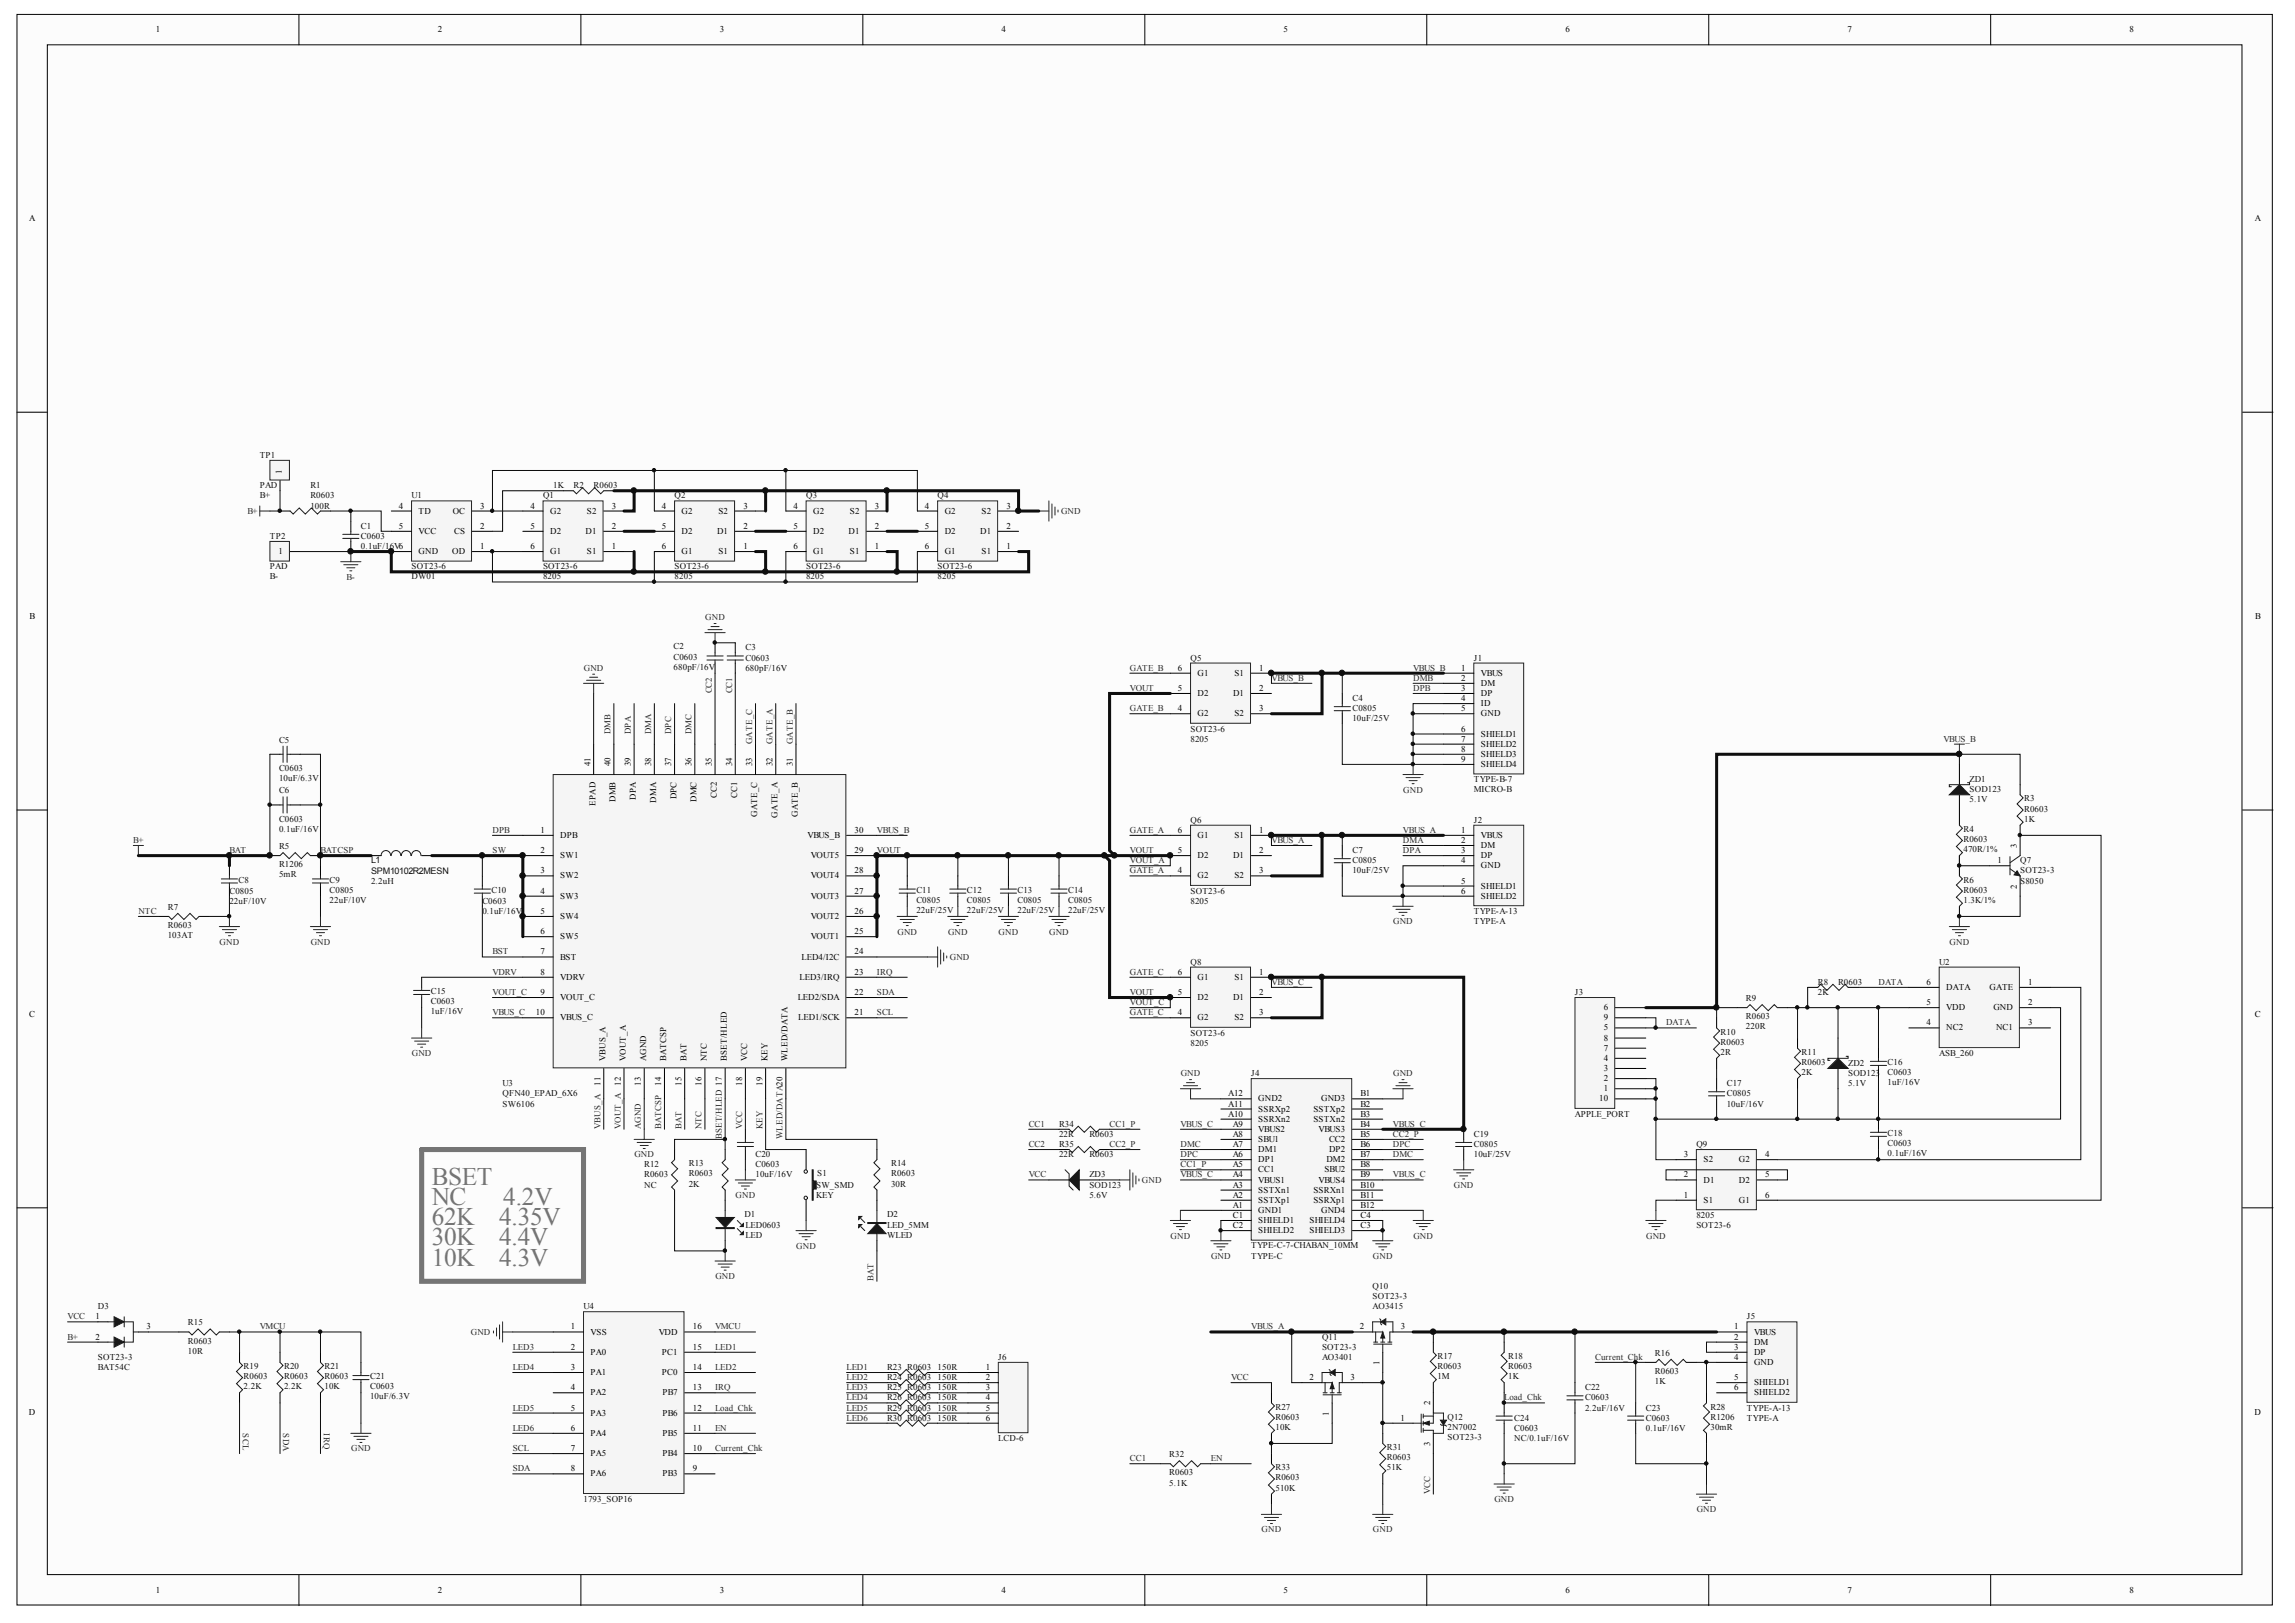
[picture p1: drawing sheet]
<svg xmlns="http://www.w3.org/2000/svg" width="296mm" height="209mm" viewBox="0 0 296 209" stroke-linecap="round" stroke-linejoin="round" font-family="sans-serif">
<defs><g id="words">
<g font-size="3.3" fill="#747474">
<text x="55.7" y="152.7">BSET</text>
<text x="55.7" y="155.3">NC</text>
<text x="64.9" y="155.3">4.2V</text>
<text x="55.7" y="157.9">62K</text>
<text x="55.7" y="160.5">30K</text>
<text x="64.4" y="157.9">4.35V</text>
<text x="64.4" y="160.5">4.4V</text>
<text x="55.7" y="163.1">10K</text>
<text x="64.4" y="163.1">4.3V</text>
</g>
<g font-size="1.2" fill="#0e0e0e">
<text x="47.9" y="111.3">L1</text>
<text x="47.9" y="112.6">SPM10102R2MESN</text>
</g>
<g font-size="1.1">
<text x="20.1" y="4.2">1</text>
<text x="56.5" y="4.2">2</text>
<text x="92.8" y="4.2">3</text>
<text x="129.2" y="4.2">4</text>
<text x="165.5" y="4.2">5</text>
<text x="201.9" y="4.2">6</text>
<text x="238.3" y="4.2">7</text>
<text x="274.6" y="4.2">8</text>
<text x="3.8" y="28.5">A</text>
<text x="290.8" y="28.5">A</text>
<text x="36.3" y="61" transform="rotate(-90 36.3 61)">1</text>
<text x="51.4" y="65.5">4</text>
<text x="61.9" y="65.5">3</text>
<text x="68.4" y="65.5">4</text>
<text x="78.9" y="65.5">3</text>
<text x="85.4" y="65.5">4</text>
<text x="95.9" y="65.5">3</text>
<text x="102.3" y="65.5">4</text>
<text x="112.8" y="65.5">3</text>
<text x="119.3" y="65.5">4</text>
<text x="129.8" y="65.5">3</text>
<text x="35.9" y="71.4">1</text>
<text x="51.4" y="68.2">5</text>
<text x="54" y="68.8">VCC</text>
<text x="54" y="71.4">GND</text>
<text x="54" y="66.2">TD</text>
<text x="58.3" y="71.4">OD</text>
<text x="58.4" y="66.2">OC</text>
<text x="58.6" y="68.8">CS</text>
<text x="61.9" y="70.8">1</text>
<text x="61.9" y="68.2">2</text>
<text x="68.4" y="68.2">5</text>
<text x="68.4" y="70.8">6</text>
<text x="71" y="68.8">D2</text>
<text x="71" y="71.4">G1</text>
<text x="71" y="66.2">G2</text>
<text x="75.5" y="68.8">D1</text>
<text x="75.7" y="71.4">S1</text>
<text x="75.7" y="66.2">S2</text>
<text x="78.9" y="70.8">1</text>
<text x="78.9" y="68.2">2</text>
<text x="85.4" y="68.2">5</text>
<text x="85.4" y="70.8">6</text>
<text x="87.9" y="68.8">D2</text>
<text x="87.9" y="71.4">G1</text>
<text x="87.9" y="66.2">G2</text>
<text x="92.5" y="68.8">D1</text>
<text x="92.6" y="71.4">S1</text>
<text x="92.6" y="66.2">S2</text>
<text x="95.9" y="70.8">1</text>
<text x="95.9" y="68.2">2</text>
<text x="102.3" y="68.2">5</text>
<text x="102.3" y="70.8">6</text>
<text x="104.9" y="68.8">D2</text>
<text x="104.9" y="71.4">G1</text>
<text x="104.9" y="66.2">G2</text>
<text x="109.4" y="68.8">D1</text>
<text x="109.6" y="71.4">S1</text>
<text x="109.6" y="66.2">S2</text>
<text x="112.8" y="70.8">1</text>
<text x="112.8" y="68.2">2</text>
<text x="119.3" y="68.2">5</text>
<text x="119.3" y="70.8">6</text>
<text x="121.8" y="68.8">D2</text>
<text x="121.8" y="71.4">G1</text>
<text x="121.8" y="66.2">G2</text>
<text x="126.4" y="68.8">D1</text>
<text x="126.6" y="71.4">S1</text>
<text x="126.6" y="66.2">S2</text>
<text x="129.8" y="70.8">1</text>
<text x="129.8" y="68.2">2</text>
<text x="3.8" y="79.8">B</text>
<text x="290.9" y="79.8">B</text>
<text x="151.9" y="89.1">5</text>
<text x="151.9" y="86.5">6</text>
<text x="154.5" y="89.7">D2</text>
<text x="154.5" y="87.1">G1</text>
<text x="159" y="89.7">D1</text>
<text x="159.2" y="87.1">S1</text>
<text x="162.4" y="86.5">1</text>
<text x="162.4" y="89.1">2</text>
<text x="188.4" y="86.5">1</text>
<text x="188.4" y="87.8">2</text>
<text x="188.4" y="89.1">3</text>
<text x="191" y="87.1">VBUS</text>
<text x="191" y="88.4">DM</text>
<text x="191" y="89.7">DP</text>
<text x="151.9" y="91.7">4</text>
<text x="154.5" y="92.3">G2</text>
<text x="159.2" y="92.3">S2</text>
<text x="162.4" y="91.7">3</text>
<text x="188.4" y="90.4">4</text>
<text x="188.4" y="91.7">5</text>
<text x="188.4" y="94.3">6</text>
<text x="188.4" y="95.6">7</text>
<text x="191" y="91">ID</text>
<text x="191" y="92.3">GND</text>
<text x="191" y="94.9">SHIELD1</text>
<text x="76.1" y="98.8" transform="rotate(-90 76.1 98.8)">41</text>
<text x="78.7" y="98.8" transform="rotate(-90 78.7 98.8)">40</text>
<text x="81.4" y="98.8" transform="rotate(-90 81.4 98.8)">39</text>
<text x="84" y="98.8" transform="rotate(-90 84 98.8)">38</text>
<text x="86.6" y="98.8" transform="rotate(-90 86.6 98.8)">37</text>
<text x="89.2" y="98.8" transform="rotate(-90 89.2 98.8)">36</text>
<text x="91.8" y="98.8" transform="rotate(-90 91.8 98.8)">35</text>
<text x="94.4" y="98.8" transform="rotate(-90 94.4 98.8)">34</text>
<text x="97" y="98.8" transform="rotate(-90 97 98.8)">33</text>
<text x="99.6" y="98.8" transform="rotate(-90 99.6 98.8)">32</text>
<text x="102.2" y="98.8" transform="rotate(-90 102.2 98.8)">31</text>
<text x="188.4" y="96.9">8</text>
<text x="188.4" y="98.2">9</text>
<text x="191" y="96.2">SHIELD2</text>
<text x="191" y="97.6">SHIELD3</text>
<text x="191" y="98.9">SHIELD4</text>
<text x="69.7" y="107.4">1</text>
<text x="76.8" y="103.9" transform="rotate(-90 76.8 103.9)">EPAD</text>
<text x="79.4" y="103.4" transform="rotate(-90 79.4 103.4)">DMB</text>
<text x="82" y="103.1" transform="rotate(-90 82 103.1)">DPA</text>
<text x="84.6" y="103.4" transform="rotate(-90 84.6 103.4)">DMA</text>
<text x="87.2" y="103" transform="rotate(-90 87.2 103)">DPC</text>
<text x="89.8" y="103.4" transform="rotate(-90 89.8 103.4)">DMC</text>
<text x="92.4" y="102.9" transform="rotate(-90 92.4 102.9)">CC2</text>
<text x="95.1" y="102.9" transform="rotate(-90 95.1 102.9)">CC1</text>
<text x="97.7" y="105.3" transform="rotate(-90 97.7 105.3)">GATE_C</text>
<text x="100.3" y="105.4" transform="rotate(-90 100.3 105.4)">GATE_A</text>
<text x="102.9" y="105.3" transform="rotate(-90 102.9 105.3)">GATE_B</text>
<text x="110.2" y="107.4">30</text>
<text x="151.9" y="107.4">6</text>
<text x="162.4" y="107.4">1</text>
<text x="188.4" y="107.4">1</text>
<text x="69.7" y="110">2</text>
<text x="69.7" y="112.6">3</text>
<text x="72.3" y="108">DPB</text>
<text x="72.3" y="110.6">SW1</text>
<text x="72.3" y="113.2">SW2</text>
<text x="104.1" y="108">VBUS_B</text>
<text x="104.6" y="113.2">VOUT4</text>
<text x="104.6" y="110.6">VOUT5</text>
<text x="110.2" y="112.6">28</text>
<text x="110.2" y="110">29</text>
<text x="151.9" y="110">5</text>
<text x="151.9" y="112.6">4</text>
<text x="154.5" y="110.6">D2</text>
<text x="154.5" y="108">G1</text>
<text x="154.5" y="113.2">G2</text>
<text x="159" y="110.6">D1</text>
<text x="159.2" y="108">S1</text>
<text x="159.2" y="113.2">S2</text>
<text x="162.4" y="112.6">3</text>
<text x="162.4" y="110">2</text>
<text x="188.4" y="108.7">2</text>
<text x="188.4" y="110">3</text>
<text x="188.4" y="111.3">4</text>
<text x="188.4" y="113.9">5</text>
<text x="191" y="108">VBUS</text>
<text x="191" y="109.3">DM</text>
<text x="191" y="110.6">DP</text>
<text x="191" y="111.9">GND</text>
<text x="257.6" y="111.3">1</text>
<text x="260.1" y="109.2" transform="rotate(-90 260.1 109.2)">3</text>
<text x="69.7" y="115.2">4</text>
<text x="69.7" y="117.8">5</text>
<text x="72.3" y="115.8">SW3</text>
<text x="72.3" y="118.5">SW4</text>
<text x="104.6" y="118.5">VOUT2</text>
<text x="104.6" y="115.8">VOUT3</text>
<text x="110.2" y="117.8">26</text>
<text x="110.2" y="115.2">27</text>
<text x="188.4" y="115.2">6</text>
<text x="191" y="114.5">SHIELD1</text>
<text x="191" y="115.8">SHIELD2</text>
<text x="260.1" y="114.5" transform="rotate(-90 260.1 114.5)">2</text>
<text x="69.7" y="120.4">6</text>
<text x="69.7" y="123">7</text>
<text x="69.7" y="125.6">8</text>
<text x="72.3" y="121.1">SW5</text>
<text x="72.3" y="123.7">BST</text>
<text x="103.4" y="123.7">LED4/I2C</text>
<text x="104.6" y="121.1">VOUT1</text>
<text x="110.2" y="125.6">23</text>
<text x="110.2" y="123">24</text>
<text x="110.2" y="120.4">25</text>
<text x="151.9" y="125.6">6</text>
<text x="162.4" y="125.6">1</text>
<text x="3.8" y="131.1">C</text>
<text x="69.1" y="130.9">10</text>
<text x="69.7" y="128.3">9</text>
<text x="72.3" y="126.3">VDRV</text>
<text x="72.3" y="128.9">VOUT_C</text>
<text x="72.3" y="131.5">VBUS_C</text>
<text x="102.9" y="128.9">LED2/SDA</text>
<text x="103" y="131.5">LED1/SCK</text>
<text x="103.1" y="126.3">LED3/IRQ</text>
<text x="110.2" y="130.9">21</text>
<text x="110.2" y="128.3">22</text>
<text x="151.9" y="128.3">5</text>
<text x="151.9" y="130.9">4</text>
<text x="154.5" y="128.9">D2</text>
<text x="154.5" y="126.3">G1</text>
<text x="154.5" y="131.5">G2</text>
<text x="159" y="128.9">D1</text>
<text x="159.2" y="126.3">S1</text>
<text x="159.2" y="131.5">S2</text>
<text x="162.4" y="130.9">3</text>
<text x="162.4" y="128.3">2</text>
<text x="206.8" y="130.2">6</text>
<text x="206.8" y="131.5">9</text>
<text x="248.5" y="129.6">5</text>
<text x="248.5" y="126.9">6</text>
<text x="251" y="130.2">VDD</text>
<text x="251" y="127.6">DATA</text>
<text x="256.6" y="127.6">GATE</text>
<text x="257.1" y="130.2">GND</text>
<text x="261.6" y="126.9">1</text>
<text x="261.6" y="129.6">2</text>
<text x="290.8" y="131.1">C</text>
<text x="78.1" y="136.8" transform="rotate(-90 78.1 136.8)">VBUS_A</text>
<text x="80.7" y="136.8" transform="rotate(-90 80.7 136.8)">VOUT_A</text>
<text x="83.3" y="136.8" transform="rotate(-90 83.3 136.8)">AGND</text>
<text x="85.9" y="136.8" transform="rotate(-90 85.9 136.8)">BATCSP</text>
<text x="88.5" y="136.8" transform="rotate(-90 88.5 136.8)">BAT</text>
<text x="91.1" y="136.8" transform="rotate(-90 91.1 136.8)">NTC</text>
<text x="93.8" y="136.8" transform="rotate(-90 93.8 136.8)">BSET/HLED</text>
<text x="96.4" y="136.8" transform="rotate(-90 96.4 136.8)">VCC</text>
<text x="99" y="136.8" transform="rotate(-90 99 136.8)">KEY</text>
<text x="101.6" y="136.8" transform="rotate(-90 101.6 136.8)">WLED/DATA</text>
<text x="206.8" y="132.8">5</text>
<text x="206.8" y="134.1">8</text>
<text x="206.8" y="135.4">7</text>
<text x="206.8" y="136.7">4</text>
<text x="248.5" y="132.2">4</text>
<text x="251" y="132.8">NC2</text>
<text x="257.4" y="132.8">NC1</text>
<text x="261.6" y="132.2">3</text>
<text x="77.4" y="139.9" transform="rotate(-90 77.4 139.9)">11</text>
<text x="80.1" y="139.9" transform="rotate(-90 80.1 139.9)">12</text>
<text x="82.7" y="139.9" transform="rotate(-90 82.7 139.9)">13</text>
<text x="85.3" y="139.9" transform="rotate(-90 85.3 139.9)">14</text>
<text x="87.9" y="139.9" transform="rotate(-90 87.9 139.9)">15</text>
<text x="90.5" y="139.9" transform="rotate(-90 90.5 139.9)">16</text>
<text x="95.7" y="139.9" transform="rotate(-90 95.7 139.9)">18</text>
<text x="98.3" y="139.9" transform="rotate(-90 98.3 139.9)">19</text>
<text x="158.4" y="141.3">A12</text>
<text x="158.4" y="142.6">A11</text>
<text x="158.4" y="143.9">A10</text>
<text x="162.3" y="142">GND2</text>
<text x="162.3" y="143.3">SSRXp2</text>
<text x="169.4" y="143.3">SSTXp2</text>
<text x="170.4" y="142">GND3</text>
<text x="175.5" y="143.9">B3</text>
<text x="175.5" y="142.6">B2</text>
<text x="175.5" y="141.3">B1</text>
<text x="206.3" y="142">10</text>
<text x="206.8" y="138.1">3</text>
<text x="206.8" y="139.4">2</text>
<text x="206.8" y="140.7">1</text>
<text x="159" y="145.2">A9</text>
<text x="159" y="146.5">A8</text>
<text x="159" y="147.8">A7</text>
<text x="159" y="149.2">A6</text>
<text x="162.3" y="144.6">SSRXn2</text>
<text x="162.3" y="145.9">VBUS2</text>
<text x="162.3" y="147.2">SBU1</text>
<text x="162.3" y="148.5">DM1</text>
<text x="162.3" y="149.8">DP1</text>
<text x="169.4" y="144.6">SSTXn2</text>
<text x="170" y="145.9">VBUS3</text>
<text x="171.1" y="149.8">DM2</text>
<text x="171.4" y="148.5">DP2</text>
<text x="171.4" y="147.2">CC2</text>
<text x="175.5" y="149.2">B7</text>
<text x="175.5" y="147.8">B6</text>
<text x="175.5" y="146.5">B5</text>
<text x="175.5" y="145.2">B4</text>
<text x="217.1" y="149.2">3</text>
<text x="219.7" y="149.8">S2</text>
<text x="224.3" y="149.8">G2</text>
<text x="227.7" y="149.2">4</text>
<text x="159" y="150.5">A5</text>
<text x="159" y="151.8">A4</text>
<text x="159" y="153.1">A3</text>
<text x="159" y="154.4">A2</text>
<text x="159" y="155.7">A1</text>
<text x="162.3" y="151.1">CC1</text>
<text x="162.3" y="152.4">VBUS1</text>
<text x="162.3" y="153.7">SSTXn1</text>
<text x="162.3" y="155">SSTXp1</text>
<text x="169.4" y="155">SSRXp1</text>
<text x="169.4" y="153.7">SSRXn1</text>
<text x="170" y="152.4">VBUS4</text>
<text x="170.8" y="151.1">SBU2</text>
<text x="175.5" y="155.7">B12</text>
<text x="175.5" y="154.4">B11</text>
<text x="175.5" y="153.1">B10</text>
<text x="175.5" y="151.8">B9</text>
<text x="175.5" y="150.5">B8</text>
<text x="217.1" y="154.4">1</text>
<text x="217.1" y="151.8">2</text>
<text x="219.7" y="155">S1</text>
<text x="219.7" y="152.4">D1</text>
<text x="224.3" y="152.4">D2</text>
<text x="224.3" y="155">G1</text>
<text x="227.7" y="151.8">5</text>
<text x="227.7" y="154.4">6</text>
<text x="159" y="157">C1</text>
<text x="159" y="158.3">C2</text>
<text x="162.3" y="156.3">GND1</text>
<text x="162.3" y="157.6">SHIELD1</text>
<text x="162.3" y="159">SHIELD2</text>
<text x="168.9" y="159">SHIELD3</text>
<text x="168.9" y="157.6">SHIELD4</text>
<text x="170.4" y="156.3">GND4</text>
<text x="175.5" y="158.3">C3</text>
<text x="175.5" y="157">C4</text>
<text x="12.3" y="172.7">2</text>
<text x="12.3" y="170.1">1</text>
<text x="18.9" y="171.4">3</text>
<text x="73.6" y="171.4">1</text>
<text x="73.6" y="174">2</text>
<text x="76.2" y="172">VSS</text>
<text x="85" y="172">VDD</text>
<text x="89.3" y="174">15</text>
<text x="89.3" y="171.4">16</text>
<text x="175.4" y="171.4">2</text>
<text x="180.7" y="171.4">3</text>
<text x="223.7" y="171.4">1</text>
<text x="223.7" y="172.7">2</text>
<text x="223.7" y="174">3</text>
<text x="226.2" y="172">VBUS</text>
<text x="226.2" y="173.3">DM</text>
<text x="73.6" y="176.6">3</text>
<text x="73.6" y="179.2">4</text>
<text x="76.2" y="174.6">PA0</text>
<text x="76.2" y="177.2">PA1</text>
<text x="76.2" y="179.9">PA2</text>
<text x="85.4" y="177.2">PC0</text>
<text x="85.4" y="174.6">PC1</text>
<text x="85.5" y="179.9">PB7</text>
<text x="89.3" y="179.2">13</text>
<text x="89.3" y="176.6">14</text>
<text x="127.1" y="176.6">1</text>
<text x="127.1" y="177.9">2</text>
<text x="127.1" y="179.2">3</text>
<text x="168.9" y="177.9">2</text>
<text x="174.2" y="177.9">3</text>
<text x="177.9" y="175.9" transform="rotate(-90 177.9 175.9)">1</text>
<text x="223.7" y="175.3">4</text>
<text x="223.7" y="177.9">5</text>
<text x="223.7" y="179.2">6</text>
<text x="226.2" y="174.6">DP</text>
<text x="226.2" y="175.9">GND</text>
<text x="226.2" y="178.5">SHIELD1</text>
<text x="226.2" y="179.9">SHIELD2</text>
<text x="3.7" y="182.3">D</text>
<text x="73.6" y="181.8">5</text>
<text x="73.6" y="184.4">6</text>
<text x="76.2" y="182.5">PA3</text>
<text x="76.2" y="185.1">PA4</text>
<text x="85.5" y="185.1">PB5</text>
<text x="85.5" y="182.5">PB6</text>
<text x="89.3" y="184.4">11</text>
<text x="89.3" y="181.8">12</text>
<text x="127.1" y="180.5">4</text>
<text x="127.1" y="181.8">5</text>
<text x="127.1" y="183.1">6</text>
<text x="171.4" y="182.5" transform="rotate(-90 171.4 182.5)">1</text>
<text x="180.6" y="183.1">1</text>
<text x="184.4" y="181.1" transform="rotate(-90 184.4 181.1)">2</text>
<text x="290.8" y="182.3">D</text>
<text x="73.6" y="187">7</text>
<text x="73.6" y="189.7">8</text>
<text x="76.2" y="187.7">PA5</text>
<text x="76.2" y="190.3">PA6</text>
<text x="85.5" y="190.3">PB3</text>
<text x="85.5" y="187.7">PB4</text>
<text x="89.3" y="189.7">9</text>
<text x="89.3" y="187">10</text>
<text x="184.4" y="186.4" transform="rotate(-90 184.4 186.4)">3</text>
<text x="20.1" y="205.4">1</text>
<text x="56.5" y="205.4">2</text>
<text x="92.8" y="205.4">3</text>
<text x="129.2" y="205.4">4</text>
<text x="165.5" y="205.4">5</text>
<text x="201.9" y="205.4">6</text>
<text x="238.3" y="205.4">7</text>
<text x="274.6" y="205.4">8</text>
</g>
<g font-size="1.1" fill="#0e0e0e">
<text x="33.5" y="59">TP1</text>
<text x="33.5" y="64.2">B+</text>
<text x="33.5" y="62.9">PAD</text>
<text x="40" y="65.5">100R</text>
<text x="40" y="62.9">R1</text>
<text x="40" y="64.2">R0603</text>
<text x="53.1" y="64.2">U1</text>
<text x="70" y="64.2">Q1</text>
<text x="71.3" y="62.9">1K</text>
<text x="74" y="62.9">R2</text>
<text x="76.6" y="62.9">R0603</text>
<text x="87" y="64.2">Q2</text>
<text x="104" y="64.2">Q3</text>
<text x="120.9" y="64.2">Q4</text>
<text x="34.8" y="69.5">TP2</text>
<text x="46.6" y="70.8">0.1uF/16V6</text>
<text x="46.6" y="68.2">C1</text>
<text x="46.6" y="69.5">C0603</text>
<text x="34.8" y="74.7">B-</text>
<text x="34.8" y="73.4">PAD</text>
<text x="53.1" y="74.7">DW01</text>
<text x="53.1" y="73.4">SOT23-6</text>
<text x="70" y="74.7">8205</text>
<text x="70" y="73.4">SOT23-6</text>
<text x="87" y="74.7">8205</text>
<text x="87" y="73.4">SOT23-6</text>
<text x="104" y="74.7">8205</text>
<text x="104" y="73.4">SOT23-6</text>
<text x="120.9" y="74.7">8205</text>
<text x="120.9" y="73.4">SOT23-6</text>
<text x="86.9" y="83.7">C2</text>
<text x="96.1" y="83.8">C3</text>
<text x="86.9" y="86.3">680pF/16V</text>
<text x="86.9" y="85">C0603</text>
<text x="96.1" y="86.5">680pF/16V</text>
<text x="96.1" y="85.1">C0603</text>
<text x="153.5" y="85.1">Q5</text>
<text x="190.1" y="85.1">J1</text>
<text x="36" y="95.7">C5</text>
<text x="153.5" y="95.6">8205</text>
<text x="153.5" y="94.3">SOT23-6</text>
<text x="174.4" y="93">10uF/25V</text>
<text x="174.4" y="90.4">C4</text>
<text x="174.4" y="91.7">C0805</text>
<text x="36" y="100.7">10uF/6.3V</text>
<text x="36" y="99.4">C0603</text>
<text x="190.1" y="100.8">TYPE-B-7</text>
<text x="254" y="100.8">ZD1</text>
<text x="36" y="107.2">0.1uF/16V</text>
<text x="36" y="102.3">C6</text>
<text x="36" y="105.9">C0603</text>
<text x="153.5" y="106">Q6</text>
<text x="190.1" y="106">J2</text>
<text x="190.1" y="102.1">MICRO-B</text>
<text x="253.2" y="107.2">R4</text>
<text x="254" y="102.1">SOD123</text>
<text x="254" y="103.4">5.1V</text>
<text x="261.1" y="105.9">1K</text>
<text x="261.1" y="103.3">R3</text>
<text x="261.1" y="104.6">R0603</text>
<text x="30.8" y="113.8">C8</text>
<text x="36" y="113.1">5mR</text>
<text x="36" y="109.4">R5</text>
<text x="36" y="111.8">R1206</text>
<text x="42.5" y="113.8">C9</text>
<text x="47.9" y="113.9">2.2uH</text>
<text x="174.4" y="112.6">10uF/25V</text>
<text x="174.4" y="110">C7</text>
<text x="174.4" y="111.3">C0805</text>
<text x="253.2" y="109.8">470R/1%</text>
<text x="253.2" y="108.5">R0603</text>
<text x="253.2" y="113.8">R6</text>
<text x="260.5" y="113.9">S8050</text>
<text x="260.5" y="112.6">SOT23-3</text>
<text x="260.5" y="111.3">Q7</text>
<text x="21.6" y="117.3">R7</text>
<text x="21.6" y="119.6">R0603</text>
<text x="29.6" y="116.5">22uF/10V</text>
<text x="29.6" y="115.2">C0805</text>
<text x="42.5" y="116.4">22uF/10V</text>
<text x="42.5" y="115.1">C0805</text>
<text x="62.2" y="117.8">0.1uF/16V</text>
<text x="62.2" y="116.5">C0603</text>
<text x="63.4" y="115.1">C10</text>
<text x="118.2" y="117.7">22uF/25V</text>
<text x="118.2" y="115.1">C11</text>
<text x="118.2" y="116.4">C0805</text>
<text x="124.7" y="117.7">22uF/25V</text>
<text x="124.7" y="115.1">C12</text>
<text x="124.7" y="116.4">C0805</text>
<text x="131.2" y="117.7">22uF/25V</text>
<text x="131.2" y="115.1">C13</text>
<text x="131.2" y="116.4">C0805</text>
<text x="137.8" y="117.7">22uF/25V</text>
<text x="137.8" y="115.1">C14</text>
<text x="137.8" y="116.4">C0805</text>
<text x="153.5" y="116.5">8205</text>
<text x="153.5" y="115.2">SOT23-6</text>
<text x="190.1" y="119.1">TYPE-A</text>
<text x="190.1" y="117.8">TYPE-A-13</text>
<text x="253.2" y="116.4">1.3K/1%</text>
<text x="253.2" y="115.1">R0603</text>
<text x="21.6" y="120.9">103AT</text>
<text x="153.5" y="124.3">Q8</text>
<text x="250.1" y="124.3">U2</text>
<text x="55.6" y="130.7">1uF/16V</text>
<text x="55.6" y="128.1">C15</text>
<text x="55.6" y="129.4">C0603</text>
<text x="203.1" y="128.3">J3</text>
<text x="225.2" y="129">R9</text>
<text x="225.2" y="131.4">R0603</text>
<text x="234.4" y="128.3">2K</text>
<text x="234.4" y="126.9">R8</text>
<text x="237" y="126.9">R0603</text>
<text x="153.5" y="134.8">8205</text>
<text x="153.5" y="133.5">SOT23-6</text>
<text x="221.9" y="136">2R</text>
<text x="221.9" y="133.3">R10</text>
<text x="221.9" y="134.7">R0603</text>
<text x="225.2" y="132.7">220R</text>
<text x="232.3" y="136">R11</text>
<text x="232.3" y="137.3">R0603</text>
<text x="238.3" y="137.4">ZD2</text>
<text x="243.4" y="137.3">C16</text>
<text x="250.1" y="136.1">ASB_260</text>
<text x="64.8" y="141.3">QFN40_EPAD_6X6</text>
<text x="64.8" y="142.6">SW6106</text>
<text x="64.8" y="140">U3</text>
<text x="161.4" y="138.7">J4</text>
<text x="203.1" y="143.9">APPLE_PORT</text>
<text x="222.7" y="142.6">10uF/16V</text>
<text x="222.7" y="140">C17</text>
<text x="222.7" y="141.3">C0805</text>
<text x="232.3" y="138.6">2K</text>
<text x="238.3" y="138.7">SOD123</text>
<text x="238.3" y="140">5.1V</text>
<text x="243.4" y="139.9">1uF/16V</text>
<text x="243.4" y="138.6">C0603</text>
<text x="97.4" y="149.2">C20</text>
<text x="136.6" y="146.5">22R</text>
<text x="136.6" y="145.2">R34</text>
<text x="136.6" y="149.2">22R</text>
<text x="136.6" y="147.8">R35</text>
<text x="140.5" y="146.5">R0603</text>
<text x="140.5" y="149.2">R0603</text>
<text x="190.1" y="149.2">10uF/25V</text>
<text x="190.1" y="146.5">C19</text>
<text x="190.1" y="147.8">C0805</text>
<text x="218.8" y="147.8">Q9</text>
<text x="243.4" y="149">0.1uF/16V</text>
<text x="243.4" y="146.4">C18</text>
<text x="243.4" y="147.7">C0603</text>
<text x="83.1" y="153.1">NC</text>
<text x="83.1" y="150.5">R12</text>
<text x="83.1" y="151.8">R0603</text>
<text x="88.8" y="152.9">2K</text>
<text x="88.8" y="150.3">R13</text>
<text x="88.8" y="151.6">R0603</text>
<text x="97.4" y="151.8">10uF/16V</text>
<text x="97.4" y="150.5">C0603</text>
<text x="105.3" y="154.4">KEY</text>
<text x="105.3" y="153.1">SW_SMD</text>
<text x="105.4" y="151.6">S1</text>
<text x="114.9" y="152.9">30R</text>
<text x="114.9" y="150.3">R14</text>
<text x="114.9" y="151.6">R0603</text>
<text x="140.5" y="154.4">5.6V</text>
<text x="140.5" y="151.8">ZD3</text>
<text x="96" y="156.9">D1</text>
<text x="96.1" y="159.6">LED</text>
<text x="96.1" y="158.3">LED0603</text>
<text x="114.4" y="158.3">LED_5MM</text>
<text x="114.4" y="159.6">WLED</text>
<text x="114.4" y="156.9">D2</text>
<text x="161.4" y="160.9">TYPE-C-7-CHABAN_10MM</text>
<text x="218.8" y="157">8205</text>
<text x="218.8" y="158.3">SOT23-6</text>
<text x="161.4" y="162.2">TYPE-C</text>
<text x="177" y="167.4">SOT23-3</text>
<text x="177" y="166.1">Q10</text>
<text x="12.6" y="168.8">D3</text>
<text x="24.2" y="170.8">R15</text>
<text x="24.2" y="173.2">R0603</text>
<text x="75.3" y="168.8">U4</text>
<text x="170.5" y="174">SOT23-3</text>
<text x="170.5" y="172.7">Q11</text>
<text x="177" y="168.8">AO3415</text>
<text x="225.3" y="170.1">J5</text>
<text x="12.6" y="175.3">SOT23-3</text>
<text x="12.6" y="176.6">BAT54C</text>
<text x="24.2" y="174.5">10R</text>
<text x="31.4" y="179.1">2.2K</text>
<text x="31.4" y="176.5">R19</text>
<text x="31.4" y="177.8">R0603</text>
<text x="36.6" y="179.1">2.2K</text>
<text x="36.6" y="176.5">R20</text>
<text x="36.6" y="177.8">R0603</text>
<text x="41.9" y="179.1">10K</text>
<text x="41.9" y="176.5">R21</text>
<text x="41.9" y="177.8">R0603</text>
<text x="47.7" y="177.8">C21</text>
<text x="47.7" y="179.1">C0603</text>
<text x="114.4" y="176.6">R23 R0603</text>
<text x="114.4" y="177.9">R24 R0603</text>
<text x="114.4" y="179.2">R25 R0603</text>
<text x="120.9" y="176.6">150R</text>
<text x="120.9" y="177.9">150R</text>
<text x="120.9" y="179.2">150R</text>
<text x="128.8" y="175.3">J6</text>
<text x="170.5" y="175.3">AO3401</text>
<text x="185.4" y="177.8">1M</text>
<text x="185.4" y="175.2">R17</text>
<text x="185.4" y="176.5">R0603</text>
<text x="194.5" y="177.8">1K</text>
<text x="194.5" y="175.2">R18</text>
<text x="194.5" y="176.5">R0603</text>
<text x="204.4" y="179.2">C22</text>
<text x="213.4" y="178.4">1K</text>
<text x="213.4" y="174.8">R16</text>
<text x="213.4" y="177.1">R0603</text>
<text x="47.7" y="180.4">10uF/6.3V</text>
<text x="114.4" y="180.5">R26 R0603</text>
<text x="114.4" y="181.8">R29 R0603</text>
<text x="114.4" y="183.1">R30 R0603</text>
<text x="120.9" y="180.5">150R</text>
<text x="120.9" y="181.8">150R</text>
<text x="120.9" y="183.1">150R</text>
<text x="128.8" y="185.7">LCD-6</text>
<text x="164.5" y="184.3">10K</text>
<text x="164.5" y="181.7">R27</text>
<text x="164.5" y="183">R0603</text>
<text x="186.7" y="184.3">2N7002</text>
<text x="186.7" y="185.6">SOT23-3</text>
<text x="186.7" y="183">Q12</text>
<text x="195.3" y="185.7">NC/0.1uF/16V</text>
<text x="195.3" y="183.1">C24</text>
<text x="195.3" y="184.4">C0603</text>
<text x="204.4" y="181.8">2.2uF/16V</text>
<text x="204.4" y="180.5">C0603</text>
<text x="212.3" y="184.4">0.1uF/16V</text>
<text x="212.3" y="181.8">C23</text>
<text x="212.3" y="183.1">C0603</text>
<text x="220.6" y="184.3">30mR</text>
<text x="220.6" y="181.7">R28</text>
<text x="220.6" y="183">R1206</text>
<text x="225.3" y="183.1">TYPE-A</text>
<text x="225.3" y="181.8">TYPE-A-13</text>
<text x="150.8" y="191.5">5.1K</text>
<text x="150.8" y="187.8">R32</text>
<text x="150.8" y="190.2">R0603</text>
<text x="164.5" y="189.5">R33</text>
<text x="164.5" y="190.8">R0603</text>
<text x="178.9" y="189.5">51K</text>
<text x="178.9" y="186.9">R31</text>
<text x="178.9" y="188.2">R0603</text>
<text x="75.3" y="193.6">1793_SOP16</text>
<text x="164.5" y="192.1">510K</text>
</g>
<g font-size="1.1" fill="#262626">
<text x="31.9" y="66.2">B+</text>
<text x="136.8" y="66.2">GND</text>
<text x="44.7" y="74.7">B-</text>
<text x="91" y="79.9">GND</text>
<text x="75.3" y="86.5">GND</text>
<text x="91.8" y="89.4" transform="rotate(-90 91.8 89.4)">CC2</text>
<text x="94.4" y="89.4" transform="rotate(-90 94.4 89.4)">CC1</text>
<text x="145.7" y="86.5">GATE_B</text>
<text x="145.7" y="89.1">VOUT</text>
<text x="164" y="87.8">VBUS_B</text>
<text x="182.2" y="87.8">DMB</text>
<text x="182.2" y="89.1">DPB</text>
<text x="182.2" y="86.5">VBUS_B</text>
<text x="78.7" y="94.6" transform="rotate(-90 78.7 94.6)">DMB</text>
<text x="81.4" y="94.6" transform="rotate(-90 81.4 94.6)">DPA</text>
<text x="84" y="94.6" transform="rotate(-90 84 94.6)">DMA</text>
<text x="86.6" y="94.6" transform="rotate(-90 86.6 94.6)">DPC</text>
<text x="89.2" y="94.6" transform="rotate(-90 89.2 94.6)">DMC</text>
<text x="97" y="95.9" transform="rotate(-90 97 95.9)">GATE_C</text>
<text x="99.6" y="95.9" transform="rotate(-90 99.6 95.9)">GATE_A</text>
<text x="102.2" y="95.9" transform="rotate(-90 102.2 95.9)">GATE_B</text>
<text x="145.7" y="91.7">GATE_B</text>
<text x="250.6" y="95.6">VBUS_B</text>
<text x="63.5" y="107.4">DPB</text>
<text x="113.1" y="107.4">VBUS_B</text>
<text x="145.7" y="107.4">GATE_A</text>
<text x="180.9" y="107.4">VBUS_A</text>
<text x="181" y="102.2">GND</text>
<text x="17.2" y="108.7">B+</text>
<text x="29.6" y="110">BAT</text>
<text x="41.3" y="110">BATCSP</text>
<text x="63.5" y="110">SW</text>
<text x="113.1" y="110">VOUT</text>
<text x="145.7" y="110">VOUT</text>
<text x="145.7" y="112.6">GATE_A</text>
<text x="145.7" y="111.3">VOUT_A</text>
<text x="164" y="108.7">VBUS_A</text>
<text x="180.9" y="108.7">DMA</text>
<text x="180.9" y="110">DPA</text>
<text x="17.8" y="117.8">NTC</text>
<text x="179.7" y="119.1">GND</text>
<text x="28.3" y="121.8">GND</text>
<text x="40.1" y="121.8">GND</text>
<text x="63.5" y="123">BST</text>
<text x="63.5" y="125.6">VDRV</text>
<text x="113.1" y="125.6">IRQ</text>
<text x="115.7" y="120.5">GND</text>
<text x="122.3" y="120.5">GND</text>
<text x="122.5" y="123.7">GND</text>
<text x="128.8" y="120.5">GND</text>
<text x="135.3" y="120.5">GND</text>
<text x="145.7" y="125.6">GATE_C</text>
<text x="251.4" y="121.8">GND</text>
<text x="63.5" y="128.3">VOUT_C</text>
<text x="63.5" y="130.9">VBUS_C</text>
<text x="113.1" y="128.3">SDA</text>
<text x="113.1" y="130.9">SCL</text>
<text x="145.7" y="128.3">VOUT</text>
<text x="145.7" y="130.9">GATE_C</text>
<text x="145.7" y="129.6">VOUT_C</text>
<text x="164" y="126.9">VBUS_C</text>
<text x="242.3" y="126.9">DATA</text>
<text x="53.1" y="136.1">GND</text>
<text x="214.9" y="132.2">DATA</text>
<text x="152.3" y="138.7">GND</text>
<text x="179.7" y="138.7">GND</text>
<text x="77.4" y="145.6" transform="rotate(-90 77.4 145.6)">VBUS_A</text>
<text x="80.1" y="145.6" transform="rotate(-90 80.1 145.6)">VOUT_A</text>
<text x="81.8" y="149.2">GND</text>
<text x="82.7" y="145.6" transform="rotate(-90 82.7 145.6)">AGND</text>
<text x="85.3" y="145.6" transform="rotate(-90 85.3 145.6)">BATCSP</text>
<text x="87.9" y="145.6" transform="rotate(-90 87.9 145.6)">BAT</text>
<text x="90.5" y="145.6" transform="rotate(-90 90.5 145.6)">NTC</text>
<text x="93.1" y="146.9" transform="rotate(-90 93.1 146.9)">BSET/HLED 17</text>
<text x="95.7" y="145.6" transform="rotate(-90 95.7 145.6)">VCC</text>
<text x="98.3" y="145.6" transform="rotate(-90 98.3 145.6)">KEY</text>
<text x="100.9" y="146.9" transform="rotate(-90 100.9 146.9)">WLED/DATA20</text>
<text x="132.7" y="145.2">CC1</text>
<text x="132.7" y="147.8">CC2</text>
<text x="143.1" y="145.2">CC1_P</text>
<text x="143.1" y="147.8">CC2_P</text>
<text x="152.2" y="145.2">VBUS_C</text>
<text x="152.2" y="147.8">DMC</text>
<text x="152.2" y="149.2">DPC</text>
<text x="179.6" y="145.2">VBUS_C</text>
<text x="179.6" y="146.5">CC2_P</text>
<text x="179.6" y="147.8">DPC</text>
<text x="179.6" y="149.2">DMC</text>
<text x="94.9" y="154.4">GND</text>
<text x="132.7" y="151.8">VCC</text>
<text x="147.3" y="152.4">GND</text>
<text x="152.2" y="150.5">CC1_P</text>
<text x="152.2" y="151.8">VBUS_C</text>
<text x="179.6" y="151.8">VBUS_C</text>
<text x="187.5" y="153.1">GND</text>
<text x="102.7" y="161">GND</text>
<text x="151" y="159.6">GND</text>
<text x="182.3" y="159.6">GND</text>
<text x="212.3" y="159.6">GND</text>
<text x="92.3" y="164.9">GND</text>
<text x="112.7" y="165.2" transform="rotate(-90 112.7 165.2)">BAT</text>
<text x="156.2" y="162.3">GND</text>
<text x="177.1" y="162.3">GND</text>
<text x="8.7" y="170.1">VCC</text>
<text x="8.7" y="172.7">B+</text>
<text x="33.5" y="171.4">VMCU</text>
<text x="60.7" y="172">GND</text>
<text x="66.1" y="174">LED3</text>
<text x="92.2" y="171.4">VMCU</text>
<text x="92.2" y="174">LED1</text>
<text x="161.4" y="171.4">VBUS_A</text>
<text x="66.1" y="176.6">LED4</text>
<text x="92.2" y="179.2">IRQ</text>
<text x="92.2" y="176.6">LED2</text>
<text x="109.2" y="176.6">LED1</text>
<text x="109.2" y="177.9">LED2</text>
<text x="109.2" y="179.2">LED3</text>
<text x="158.8" y="177.9">VCC</text>
<text x="205.7" y="175.3">Current_Chk</text>
<text x="31.3" y="184.7" transform="rotate(90 31.3 184.7)">SCL</text>
<text x="36.5" y="184.7" transform="rotate(90 36.5 184.7)">SDA</text>
<text x="41.8" y="184.7" transform="rotate(90 41.8 184.7)">IRQ</text>
<text x="66.1" y="184.4">LED6</text>
<text x="66.1" y="181.8">LED5</text>
<text x="92.2" y="181.8">Load_Chk</text>
<text x="92.2" y="184.4">EN</text>
<text x="109.2" y="180.5">LED4</text>
<text x="109.2" y="181.8">LED5</text>
<text x="109.2" y="183.1">LED6</text>
<text x="194" y="180.5">Load_Chk</text>
<text x="45.3" y="187.1">GND</text>
<text x="66.1" y="189.7">SDA</text>
<text x="66.1" y="187">SCL</text>
<text x="92.2" y="187">Current_Chk</text>
<text x="145.7" y="188.3">CC1</text>
<text x="156.2" y="188.3">EN</text>
<text x="162.7" y="197.5">GND</text>
<text x="177.1" y="197.5">GND</text>
<text x="184.4" y="192.6" transform="rotate(-90 184.4 192.6)">VCC</text>
<text x="192.7" y="193.6">GND</text>
<text x="218.8" y="194.9">GND</text>
</g>
<text font-size="1.1" fill="#131313" x="140.5" y="153.1">SOD123</text>
</g></defs>
<g fill="#fcfcfc" stroke="#000" stroke-width=".13">
<path d="M2.2 1.9h290.9v205h-290.9z"/>
<path d="M6.1 5.8h283v197.2h-283z"/>
</g>
<g fill="none" stroke="#000" stroke-width=".13">
<path d="M38.6 1.9v3.9M74.9 1.9v3.9M111.3 1.9v3.9M147.6 1.9v3.9M184 1.9v3.9M220.4 1.9v3.9M256.7 1.9v3.9M2.2 53.1h3.9M289.2 53.1h3.9M92.2 82.9v1.3M92.2 85.5v1.3M94.8 82.9v1.3"/>
<path d="M94.8 85.5v1.3M2.2 104.4h3.9M20.5 118.1h1.3M25.7 118.1h1.3M29.6 111.6v1.3M29.6 114.2v1.3M34.8 110.3h1.3M34.8 103.8h1.3M37.4 103.8h1.3M40 110.3h1.3M117 112.9v1.3M117 115.5v1.3"/>
<path d="M123.5 112.9v1.3M123.5 115.5v1.3M130.1 112.9v1.3M130.1 115.5v1.3M289.2 104.4h3.9M54.4 126v1.3M54.4 128.6v1.3M2.2 155.7h3.9M87 148.2v1.3M87 153.4v1.3M93.5 148.2v1.3M93.5 153.4v1.3"/>
<path d="M96.1 145.6v1.3M96.1 148.2v1.3M104 148.2v2.6M104 154.7v2.6M113.1 154.7v1.3M113.1 159.9v1.3M289.2 155.7h3.9M38.6 203v4M74.9 203v4M111.3 203v4M147.6 203v4M184 203v4"/>
<path d="M220.4 203v4M256.7 203v4"/>
</g>
<g fill="none" stroke="#1c1c1c" stroke-width=".13">
<path d="M91.2 84.6h2.1M91.2 85.1h2.1M92.2 84.2v.4M92.2 85.1v.4M93.8 84.6h2.1M93.8 85.1h2.1M94.8 84.2v.4M94.8 85.1v.4M21.8 118.1l.4 .4 .7-.8 .8 .8 .8-.8 .8 .8 .4-.4M28.5 113.3h2.1M28.5 113.8h2.1M29.6 112.9v.4"/>
<path d="M29.6 113.8v.4M36.1 110.3l.4-.4 .8 .8 .8-.8 .8 .8 .7-.8 .4 .4M36.1 103.8h.4M36.5 102.7v2.1M37 102.7v2.1M37 103.8h.4M116 114.6h2.1M116 115.1h2.1M117 114.2v.4M117 115.1v.4M122.5 114.6h2.1M122.5 115.1h2.1"/>
<path d="M123.5 114.2v.4M123.5 115.1v.4M129 114.6h2.1M129 115.1h2.1M130.1 114.2v.4M130.1 115.1v.4M53.3 127.7h2.1M53.3 128.2h2.1M54.4 127.3v.4M54.4 128.2v.4M87 149.5l-.4 .4 .8 .8-.8 .7 .8 .8-.8 .8 .4 .4M93.5 149.5l-.4 .4 .8 .8-.8 .7 .8 .8-.8 .8 .4 .4"/>
<path d="M95.1 147.3h2.1M95.1 147.8h2.1M96.1 146.9v.4M96.1 147.8v.4M111 157.1l.5 .5M111 158.1l.5 .5M113.1 156v3.9"/>
<circle cx="103.9" cy="151" r=".22"/>
<circle cx="103.9" cy="154.4" r=".22"/>
</g>
<g fill="#1c1c1c" stroke="#1c1c1c" stroke-width=".13">
<path d="M113.1 157.7l1.2 1.3h-2.4z"/>
<path d="M110.7 156.8h.4l-.4 .4z"/>
<path d="M110.7 157.8h.4l-.4 .4z"/>
<path d="M104.7 150.8h.2v1.4h.4v1.1h-.4v1.4h-.2z" fill-rule="evenodd"/>
<path d="M111.9 157.6h2.4v.1h-2.4z" fill-rule="evenodd"/>
</g>
<path d="M161.4 139h12.9v20.8h-12.9z" fill="#f5f5f5" stroke="#262626" stroke-width=".13"/>
<g fill="none" stroke="#000" stroke-width=".13">
<path d="M157.5 141.6h3.9M157.5 142.9h3.9M157.5 144.3h3.9M157.5 145.6h3.9M157.5 146.9h3.9M157.5 148.2h3.9M157.5 149.5h3.9M157.5 150.8h3.9M157.5 152.1h3.9M157.5 153.4h3.9M157.5 154.7h3.9M157.5 156h3.9"/>
<path d="M157.5 157.3h3.9M157.5 158.6h3.9M174.4 141.6h3.9M174.4 142.9h3.9M174.4 144.3h3.9M174.4 145.6h3.9M174.4 146.9h3.9M174.4 148.2h3.9M174.4 149.5h3.9M174.4 150.8h3.9M174.4 152.1h3.9M174.4 153.4h3.9"/>
<path d="M174.4 154.7h3.9M174.4 156h3.9M174.4 157.3h3.9M174.4 158.6h3.9"/>
</g>
<path d="M190.1 106.4h6.4v10.3h-6.4z" fill="#f5f5f5" stroke="#262626" stroke-width=".13"/>
<path d="M186.2 107.7h3.9M186.2 109h3.9M186.2 110.3h3.9M186.2 111.6h3.9M186.2 114.2h3.9M186.2 115.5h3.9" fill="none" stroke="#000" stroke-width=".13"/>
<path d="M190.1 85.5h6.4v14.3h-6.4z" fill="#f5f5f5" stroke="#262626" stroke-width=".13"/>
<g fill="none" stroke="#000" stroke-width=".13">
<path d="M173.1 89.4v1.3M173.1 92v1.3M186.2 86.8h3.9M186.2 88.1h3.9M186.2 89.4h3.9M186.2 90.7h3.9M186.2 92h3.9M186.2 94.6h3.9M186.2 95.9h3.9M186.2 97.2h3.9M186.2 98.5h3.9M41.3 111.6v1.3"/>
<path d="M41.3 114.2v1.3M62.2 112.9v1.3M62.2 115.5v1.3M173.1 109v1.3M173.1 111.6v1.3M113.1 148.2v1.3M113.1 153.4v1.3M188.8 145.6v1.3M188.8 148.2v1.3"/>
</g>
<g fill="none" stroke="#0e0e0e" stroke-width=".13">
<path d="M76.6 89.4v6.5M79.2 90.7v5.2M81.8 90.7v5.2M84.4 90.7v5.2M87 90.7v5.2M89.6 90.7v5.2M92.2 82.9h2.6M92.2 86.8v9.1M94.8 86.8v9.1M97.4 90.7v5.2M100 90.7v5.2M102.7 90.7v5.2"/>
<path d="M182.2 88.1h4M182.2 89.4h4M182.2 97.2h4M17.8 118.1h2.7M41.3 115.5v2.6M62.2 116.8v6.5h5.2M62.2 110.3v2.6M63.5 107.7h3.9M113.1 107.7h3.9M117 110.3v2.6M123.5 110.3v2.6M173.1 112.9v2.6h13.1"/>
<path d="M180.9 109h5.3M180.9 110.3h5.3M54.4 126h13M54.4 129.9v2.6M63.5 128.6h3.9M63.5 131.2h3.9M113.1 131.2h3.9M77.9 141.6v4M80.5 141.6v4M83.1 141.6v4M85.7 141.6v4M87 154.7v6.5h6.5"/>
<path d="M88.3 141.6v4M90.9 141.6v4M93.5 141.6v6.6M93.5 146.9h-6.5v1.3M96.1 141.6v4M98.7 141.6v6.6h5.3M101.4 141.6v5.3h11.7v1.3M152.2 145.6h5.3M152.2 148.2h5.3M152.2 149.5h5.3M152.2 150.8h5.3M152.2 152.1h5.3"/>
<path d="M152.2 156h5.3M153.5 141.6h4M157.5 157.3v1.3M178.3 141.6h2.6M178.3 148.2h5.2M178.3 149.5h5.2M178.3 152.1h5.2M178.3 156h5.2M178.3 146.9h5.2M178.3 157.3v1.3M113.1 161.2v4"/>
</g>
<g fill="none" stroke="#262626" stroke-width=".13">
<path d="M75.3 88.1h2.6M75.6 87.7h1.9M76 87.3h1.1M76.4 86.9h.3M76.6 88.1v1.3M90.9 81.5h2.6M91.3 81.2h1.8M91.7 80.8h1M92.1 80.4h.2M92.2 81.5v1.4M180.9 99.8h2.6M182.2 98.5v1.3"/>
<path d="M28.3 119.4h2.6M28.7 119.8h1.8M29.6 118.1v1.3M40 119.4h2.6M40.4 119.8h1.8M41.3 118.1v1.3M115.7 118.1h2.6M116.1 118.5h1.8M116.5 118.9h1M116.9 119.3h.2M117 116.8v1.3M122.2 118.1h2.6"/>
<path d="M122.6 118.5h1.8M123 118.9h1.1M123.4 119.3h.3M123.5 116.8v1.3M128.8 118.1h2.6M129.1 118.5h1.9M129.5 118.9h1.1M129.9 119.3h.3M130.1 116.8v1.3M179.6 116.8h2.6M180 117.2h1.9M180.4 117.6h1.1"/>
<path d="M180.8 118h.3M180.9 115.5v1.3M181.3 100.2h1.9M181.7 100.6h1.1M182.1 101h.3M29.1 120.2h1M29.5 120.6h.2M40.8 120.2h1.1M41.2 120.6h.3M53.1 133.8h2.6M53.5 134.2h1.8M53.9 134.6h1"/>
<path d="M54.2 135h.3M54.4 132.5v1.3M152.6 139.9h1.9M153 139.5h1.1M153.4 139.2h.3M180 139.9h1.9M180.4 139.5h1.1M180.8 139.2h.3M81.8 146.9h2.6M82.2 147.3h1.8M82.6 147.6h1M83 148h.2"/>
<path d="M83.1 145.6v1.3M94.8 152.1h2.6M95.2 152.5h1.8M95.6 152.9h1.1M96 153.3h.3M96.1 150.8v1.3M102.7 158.6h2.6M103 159h1.9M103.4 159.4h1.1M103.8 159.8h.3M104 157.3v1.3M150.9 157.3h2.6"/>
<path d="M151.3 157.7h1.8M151.7 158.1h1.1M152.1 158.5h.3M152.2 140.3h2.6M152.2 156v1.3M153.5 140.3v1.3M156.2 159.9h2.6M157.5 158.6v1.3M177 159.9h2.6M178.3 158.6v1.3M179.6 140.3h2.6M180.9 140.3v1.3"/>
<path d="M182.2 157.3h2.7M182.6 157.7h1.9M183 158.1h1.1M183.4 158.5h.3M183.5 156v1.3M92.2 162.5h2.6M92.6 162.9h1.8M93 163.3h1M93.4 163.7h.3M93.5 161.2v1.3M156.5 160.3h1.9M156.9 160.7h1.1"/>
<path d="M157.3 161.1h.3M177.4 160.3h1.8M177.8 160.7h1.1M178.2 161.1h.3"/>
</g>
<g fill="none" stroke="#1c1c1c" stroke-width=".13">
<path d="M172.1 91.1h2.1M172.1 91.6h2.1M173.1 90.7v.4M173.1 91.6v.4M40.3 113.3h2.1M40.3 113.8h2.1M41.3 112.9v.4M41.3 113.8v.4M61.2 114.6h2.1M61.2 115.1h2.1M62.2 114.2v.4M62.2 115.1v.4"/>
<path d="M172.1 110.7h2.1M172.1 111.2h2.1M173.1 110.3v.4M173.1 111.2v.4M113.1 149.5l-.4 .4 .8 .8-.8 .7 .8 .8-.8 .8 .4 .4M187.7 147.3h2.1M187.7 147.8h2.1M188.8 146.9v.4M188.8 147.8v.4"/>
</g>
<path d="M41.3 110.3h6.6M55.7 110.3h11.7v10.4" fill="none" stroke="#0e0e0e" stroke-width=".39"/>
<path d="M153.5 85.5h7.8v7.7h-7.8z" fill="#f5f5f5" stroke="#262626" stroke-width=".13"/>
<path d="M150.9 89.4h2.6M150.9 86.8h2.6M150.9 92h2.6M161.4 89.4h2.6M161.4 86.8h2.6M161.4 92h2.6" fill="none" stroke="#000" stroke-width=".13"/>
<path d="M130.1 110.3v2.6" fill="none" stroke="#0e0e0e" stroke-width=".13"/>
<path d="M134 65.9h1.3M135.3 64.6v2.6M135.7 65v1.8M136.1 65.3v1.1M136.4 65.7v.3" fill="none" stroke="#262626" stroke-width=".13"/>
<path d="M53.1 64.6h7.7v7.7h-7.7z" fill="#f5f5f5" stroke="#262626" stroke-width=".13"/>
<g fill="none" stroke="#000" stroke-width=".13">
<path d="M36.1 65.9h1.3M41.3 65.9h1.3M45.2 67.2v1.3M45.2 69.8v1.3M50.5 68.5h2.6M50.5 71.1h2.6M50.5 65.9h2.6M60.9 68.5h2.6M60.9 71.1h2.6M60.9 65.9h2.6M72.6 63.3h1.4M77.9 63.3h1.3"/>
<path d="M47.9 110.3h1.3M54.4 110.3h1.3"/>
</g>
<path d="M33.5 65.2v1.3M33.5 65.9h1.3M43.9 72.4h2.7M44.3 72.8h1.9M44.7 73.2h1.1M45.1 73.6h.3M45.2 71.1v1.3M17.2 109h1.3M17.8 109v1.3" fill="none" stroke="#262626" stroke-width=".13"/>
<path d="M72.6 63.3h-7.8v5.2h-1.3M80.5 71.1h1.3M97.4 65.9h1.3" fill="none" stroke="#0e0e0e" stroke-width=".13"/>
<path d="M37.4 65.9l.4 .4 .8-.8 .8 .8 .8-.8 .7 .8 .4-.4M44.2 68.9h2.1M44.2 69.4h2.1M45.2 68.5v.4M45.2 69.4v.4M74 63.3l.3 .3 .8-.7 .8 .7 .8-.7 .8 .7 .4-.3M50.4 110.3a.61 .61 0 0 0-.6-.7 .61 .61 0 0 0-.6 .7M51.7 110.3a.61 .61 0 0 0-.6-.7 .61 .61 0 0 0-.6 .7M53 110.3a.61 .61 0 0 0-.6-.7 .61 .61 0 0 0-.6 .7M54.3 110.3a.61 .61 0 0 0-.6-.7 .61 .61 0 0 0-.6 .7" fill="none" stroke="#1c1c1c" stroke-width=".13"/>
<path d="M81.8 63.3v2.6h-1.3M150.9 110.3h-37.8v10.4" fill="none" stroke="#0e0e0e" stroke-width=".39"/>
<path d="M34.8 59.3h2.5v2.6h-2.5z" fill="#f5f5f5" stroke="#262626" stroke-width=".13"/>
<path d="M36.1 62v1.3" fill="none" stroke="#000" stroke-width=".13"/>
<path d="M36.1 63.3v2.6h-1.3" fill="none" stroke="#0e0e0e" stroke-width=".13"/>
<path d="M34.8 69.8h2.5v2.5h-2.5z" fill="#f5f5f5" stroke="#262626" stroke-width=".13"/>
<path d="M37.4 71.1h1.3M136.6 112.9v1.3M136.6 115.5v1.3M93.5 154.7v1.3M93.5 159.9v1.3" fill="none" stroke="#000" stroke-width=".13"/>
<g fill="none" stroke="#0e0e0e" stroke-width=".13">
<path d="M38.7 71.1h6.5M42.6 65.9h6.6v2.6h1.3M45.2 65.9v1.3M67.4 65.9h-3.9v-5.3h54.8v5.3M67.4 71.1h-3.9v3.9h54.8v-3.9M84.4 60.6v5.3M84.4 71.1v3.9M101.4 60.6v5.3M101.4 71.1v3.9M145.7 86.8h5.2M145.7 92h5.2M164 86.8v1.3h5.2"/>
<path d="M173.1 93.3v5.2h13.1M173.1 86.8v2.6M182.2 92h4M182.2 94.6h4M182.2 95.9h4M186.2 90.7h-4v7.8M29.6 115.5v2.6h-2.6M38.7 103.8h2.6v7.8M136.6 110.3v2.6M145.7 107.7h5.2M145.7 112.9h5.2M150.9 110.3v1.3h-5.2"/>
<path d="M164 107.7v1.3h5.2M173.1 107.7v1.3M180.9 114.2h5.3M186.2 111.6h-5.3v3.9M145.7 126h5.2M145.7 131.2h5.2M150.9 128.6v1.3h-5.2M164 126v1.3h5.2M96.1 149.5v1.3"/>
</g>
<path d="M135.5 114.6h2.1M135.5 115.1h2.1M136.6 114.2v.4M136.6 115.1v.4M93.5 156v3.9M95.1 158.4l.5 .5M95.1 157.3l.5 .5" fill="none" stroke="#1c1c1c" stroke-width=".13"/>
<path d="M135.3 118.1h2.6M135.7 118.5h1.8M136.1 118.9h1M136.4 119.3h.3M136.6 116.8v1.3M187.5 150.8h2.6M187.9 151.2h1.8M188.2 151.6h1.1M188.6 152h.3M188.8 149.5v1.3" fill="none" stroke="#262626" stroke-width=".13"/>
<g fill="none" stroke="#0e0e0e" stroke-width=".39">
<path d="M45.2 71.1h5.3v2.6h82.2v-2.6h-1.3M79.2 63.3h52.2v2.6h2.6M81.8 71.1v2.6M97.4 71.1h1.3v2.6M98.7 63.3v2.6M114.4 71.1h1.3v2.6M114.4 63.3v2.6M150.9 89.4h-7.8v20.2l.7 .7M164 86.8h22.2M170.5 86.8v5.2h-6.5M17.8 110.3h17M29.6 110.3v1.3"/>
<path d="M142.5 110.3l.6 .6v17.7h7.8M164 107.7h22.2M170.5 107.7v5.2h-6.5M164 126h24.8v19.6h-10.5M170.5 126v5.2h-6.5"/>
</g>
<path d="M54.4 148.2h20.9v17h-20.9z" fill="none" stroke="#747474" stroke-width=".65"/>
<g fill="#1c1c1c" stroke="#1c1c1c" stroke-width=".13">
<path d="M92.3 156.9h2.4l-1.2 1.3z"/>
<path d="M95.9 158.8v.3h-.4z"/>
<path d="M95.9 157.7v.4h-.4z"/>
<path d="M92.3 158.2h2.4v.2h-2.4z" fill-rule="evenodd"/>
</g>
<path d="M153.5 106.4h7.8v7.7h-7.8z" fill="#f5f5f5" stroke="#262626" stroke-width=".13"/>
<path d="M150.9 110.3h2.6M150.9 107.7h2.6M150.9 112.9h2.6M161.4 110.3h2.6M161.4 107.7h2.6M161.4 112.9h2.6" fill="none" stroke="#000" stroke-width=".13"/>
<path d="M153.5 124.7h7.8v7.7h-7.8z" fill="#f5f5f5" stroke="#262626" stroke-width=".13"/>
<path d="M150.9 128.6h2.6M150.9 126h2.6M150.9 131.2h2.6M161.4 128.6h2.6M161.4 126h2.6M161.4 131.2h2.6" fill="none" stroke="#000" stroke-width=".13"/>
<path d="M70 64.6h7.8v7.7h-7.8z" fill="#f5f5f5" stroke="#262626" stroke-width=".13"/>
<path d="M67.4 68.5h2.6M67.4 71.1h2.6M67.4 65.9h2.6M77.9 68.5h2.6M77.9 71.1h2.6M77.9 65.9h2.6" fill="none" stroke="#000" stroke-width=".13"/>
<path d="M87 64.6h7.7v7.7h-7.7z" fill="#f5f5f5" stroke="#262626" stroke-width=".13"/>
<path d="M84.4 68.5h2.6M84.4 71.1h2.6M84.4 65.9h2.6M94.8 68.5h2.6M94.8 71.1h2.6M94.8 65.9h2.6" fill="none" stroke="#000" stroke-width=".13"/>
<path d="M104 64.6h7.7v7.7h-7.7z" fill="#f5f5f5" stroke="#262626" stroke-width=".13"/>
<path d="M101.4 68.5h2.6M101.4 71.1h2.6M101.4 65.9h2.6M111.8 68.5h2.6M111.8 71.1h2.6M111.8 65.9h2.6" fill="none" stroke="#000" stroke-width=".13"/>
<path d="M120.9 64.6h7.8v7.7h-7.8z" fill="#f5f5f5" stroke="#262626" stroke-width=".13"/>
<g fill="none" stroke="#000" stroke-width=".13">
<path d="M118.3 68.5h2.6M118.3 71.1h2.6M118.3 65.9h2.6M128.8 68.5h2.6M128.8 71.1h2.6M128.8 65.9h2.6M34.8 97.2h1.3M37.4 97.2h1.3M23.1 171.7h1.3M28.3 171.7h1.3M30.9 174.3v1.3M30.9 179.5v1.3"/>
<path d="M36.1 174.3v1.3M36.1 179.5v1.3M41.3 174.3v1.3M41.3 179.5v1.3M46.6 175.6v1.3M46.6 178.2v1.3"/>
</g>
<path d="M80.5 68.5h3.9M97.4 68.5h4M114.4 68.5h3.9" fill="none" stroke="#0e0e0e" stroke-width=".39"/>
<path d="M36.1 97.2h.4M36.5 96.2v2.1M37 96.2v2.1M37 97.2h.4M24.4 171.7l.4 .4 .7-.8 .8 .8 .8-.8 .8 .8 .4-.4M30.9 175.6l.4 .4-.8 .8 .8 .8-.8 .7 .8 .8-.4 .4M36.1 175.6l.4 .4-.8 .8 .8 .8-.8 .7 .8 .8-.4 .4M41.3 175.6l.4 .4-.8 .8 .8 .8-.8 .7 .8 .8-.4 .4M45.5 177.8h2.1M45.5 177.3h2.1M46.6 176.9v.4M46.6 177.8v.4" fill="none" stroke="#1c1c1c" stroke-width=".13"/>
<g fill="none" stroke="#0e0e0e" stroke-width=".13">
<path d="M34.8 97.2v13.1M38.7 97.2h2.6v6.6M113.1 123.3h6.5M113.1 128.6h3.9M113.1 126h3.9M19.2 171.7h3.9M29.6 171.7h1.3M36.1 171.7v2.6M41.3 171.7v2.6M46.6 179.5v3.9M66.1 171.7h5.2M66.1 176.9h5.2"/>
<path d="M66.1 174.3h5.2M92.2 171.7h5.2M92.2 179.5h5.2M92.2 176.9h5.2M92.2 174.3h5.2M30.9 180.8v6.6M36.1 180.8v6.6M41.3 180.8v6.6M66.1 182.1h5.2M66.1 184.7h5.2M66.1 190h5.2M66.1 187.4h5.2"/>
<path d="M92.2 182.1h5.2M92.2 184.7h5.2M92.2 187.4h5.2"/>
</g>
<g fill="none" stroke="#262626" stroke-width=".13">
<path d="M119.6 123.3h1.3M120.9 122v2.7M121.3 122.4v1.9M121.7 122.8v1.1M122.1 123.2v.3M63.6 171.6v.2M64 171.2v1M64.4 170.8v1.8M64.8 170.4v2.6M64.8 171.7h1.3M45.2 184.7h2.7M45.6 185.1h1.9"/>
<path d="M46 185.5h1.1M46.4 185.9h.3M46.6 183.4v1.3"/>
</g>
<path d="M75.3 169.1h12.9v23.4h-12.9z" fill="#f5f5f5" stroke="#262626" stroke-width=".13"/>
<g fill="none" stroke="#000" stroke-width=".13">
<path d="M71.3 171.7h4M71.3 174.3h4M71.3 176.9h4M71.3 179.5h4M88.3 171.7h3.9M88.3 174.3h3.9M88.3 176.9h3.9M88.3 179.5h3.9M71.3 182.1h4M71.3 184.7h4M71.3 187.4h4M71.3 190h4"/>
<path d="M88.3 182.1h3.9M88.3 184.7h3.9M88.3 187.4h3.9M88.3 190h3.9"/>
</g>
<path d="M30.9 174.3v-2.6h15.7v3.9" fill="none" stroke="#0e0e0e" stroke-width=".13"/>
<path d="M128.8 175.6h3.8v9.1h-3.8z" fill="#f5f5f5" stroke="#262626" stroke-width=".13"/>
<g fill="none" stroke="#000" stroke-width=".13">
<path d="M114.4 176.9h1.3M114.4 178.2h1.3M114.4 179.5h1.3M119.6 176.9h1.3M119.6 178.2h1.3M119.6 179.5h1.3M124.8 176.9h4M124.8 178.2h4M124.8 179.5h4M114.4 180.8h1.3M114.4 182.1h1.3M114.4 183.4h1.3"/>
<path d="M119.6 180.8h1.3M119.6 182.1h1.3M119.6 183.4h1.3M124.8 180.8h4M124.8 182.1h4M124.8 183.4h4"/>
</g>
<path d="M115.7 176.9l.4 .4 .8-.8 .8 .8 .7-.8 .8 .8 .4-.4M115.7 178.2l.4 .4 .8-.8 .8 .8 .7-.8 .8 .8 .4-.4M115.7 179.5l.4 .4 .8-.8 .8 .8 .7-.8 .8 .8 .4-.4M115.7 180.8l.4 .4 .8-.8 .8 .8 .7-.8 .8 .8 .4-.4M115.7 182.1l.4 .4 .8-.8 .8 .8 .7-.8 .8 .8 .4-.4M115.7 183.4l.4 .4 .8-.7 .8 .7 .7-.7 .8 .7 .4-.4" fill="none" stroke="#1c1c1c" stroke-width=".13"/>
<path d="M109.2 176.9h5.2M109.2 178.2h5.2M109.2 179.5h5.2M120.9 176.9h3.9M120.9 178.2h3.9M120.9 179.5h3.9M109.2 180.8h5.2M109.2 182.1h5.2M109.2 183.4h5.2M120.9 180.8h3.9M120.9 182.1h3.9M120.9 183.4h3.9" fill="none" stroke="#0e0e0e" stroke-width=".13"/>
<path d="M203.1 128.6h5.1v14.3h-5.1z" fill="#f5f5f5" stroke="#262626" stroke-width=".13"/>
<path d="M208.3 129.9h4M208.3 131.2h4M208.3 132.5h4M208.3 133.8h4M208.3 135.1h4M208.3 136.4h4M208.3 137.7h4M208.3 139h4M208.3 140.3h4M208.3 141.6h4" fill="none" stroke="#000" stroke-width=".13"/>
<path d="M218.8 148.2h7.7v7.7h-7.7z" fill="#f5f5f5" stroke="#262626" stroke-width=".13"/>
<g fill="none" stroke="#000" stroke-width=".13">
<path d="M221.4 131.2v1.3M221.4 136.4v1.3M221.4 139v1.3M224 129.9h1.3M229.2 129.9h1.3M231.8 133.8v1.3M231.8 139v1.3M233.1 127.3h1.3M238.3 127.3h1.4M242.3 135.1v1.3M242.3 137.7v1.3M216.2 152.1h2.6"/>
<path d="M216.2 154.7h2.6M216.2 149.5h2.6M221.4 141.6v1.3M226.6 152.1h2.6M226.6 154.7h2.6M226.6 149.5h2.6M242.3 144.3v1.3M242.3 146.9v1.3"/>
</g>
<g fill="none" stroke="#1c1c1c" stroke-width=".13">
<path d="M221.4 132.5l.4 .4-.8 .8 .8 .8-.8 .7 .8 .8-.4 .4M225.3 129.9l.4-.4 .8 .8 .8-.8 .7 .8 .8-.8 .4 .4M231.8 135.1l.4 .4-.8 .8 .8 .8-.8 .8 .8 .7-.4 .4M234.4 127.3l.4-.4 .8 .8 .8-.8 .8 .8 .8-.8 .3 .4M241.2 136.8h2.1M241.2 137.3h2.1M242.3 136.4v.4M242.3 137.3v.4M220.3 140.7h2.1M220.3 141.2h2.1M221.4 140.3v.4M221.4 141.2v.4"/>
<path d="M241.2 146h2.1M241.2 146.5h2.1M242.3 145.6v.4M242.3 146.5v.4"/>
</g>
<path d="M212.3 131.2h1.3v1.3h-1.3M212.3 139h1.3v10.5h2.6M213.6 132.5h5.2M212.3 141.6h1.3M212.3 140.3h1.3M216.2 154.7h-2.6v1.3M216.2 152.1h-1.3v-1.3h15.6v1.3h-1.3M221.4 142.9v1.4h-7.8" fill="none" stroke="#0e0e0e" stroke-width=".13"/>
<path d="M212.3 157.3h2.6M212.6 157.7h1.9M213 158.1h1.1M213.4 158.5h.3M213.6 156v1.3" fill="none" stroke="#262626" stroke-width=".13"/>
<path d="M250.1 124.7h10.3v10.3h-10.3z" fill="#f5f5f5" stroke="#262626" stroke-width=".13"/>
<g fill="none" stroke="#000" stroke-width=".13">
<path d="M252.7 105.1v1.3M252.7 110.3v2.6M252.7 116.8v1.3M260.5 101.1v1.3M260.5 106.4v1.3M246.2 127.3h3.9M246.2 129.9h3.9M246.2 132.5h3.9M260.5 127.3h3.9M260.5 129.9h3.9M260.5 132.5h3.9M164 179.5v1.3"/>
<path d="M184.9 173v1.3M184.9 178.2v1.3M194 173v1.3M194 178.2v1.3M203.1 178.2v1.3M149.6 188.7h1.3M154.8 188.7h1.4M164 184.7v1.4M164 187.4v1.3M164 192.6v1.3M178.3 184.7v1.4M178.3 190v1.3"/>
<path d="M194 180.8v1.3M194 183.4v1.3M203.1 180.8v1.3"/>
</g>
<g fill="none" stroke="#0e0e0e" stroke-width=".13">
<path d="M252.7 98.5v-1.3h7.8v3.9M252.7 110.3v1.3h3.9M260.5 115.5v2.6h-7.8M260.5 107.7h10.5v47h-41.8M221.4 137.7v1.3M224 129.9h-2.6v1.3M230.5 129.9h15.7M231.8 129.9v3.9M233.1 127.3v2.6M237 129.9v3.9M239.7 127.3h6.5M242.3 139v5.3h-5.3"/>
<path d="M242.3 129.9v5.2M264.4 129.9h1.3v14.4h-23.4M264.4 127.3h4v22.2h-39.2M231.8 140.3v4h-10.4M237 140.3v4h-5.2M242.3 148.2v1.3"/>
</g>
<g fill="none" stroke="#1c1c1c" stroke-width=".13">
<path d="M252.7 106.4l.4 .4-.8 .7 .8 .8-.8 .8 .8 .8-.4 .4M252.7 112.9l.4 .4-.8 .8 .8 .8-.8 .7 .8 .8-.4 .4M260.5 102.4l.4 .4-.8 .8 .8 .8-.8 .8 .8 .8-.4 .4M184.9 174.3l.3 .4-.7 .8 .7 .8-.7 .7 .7 .8-.3 .4M194 174.3l-.4 .4 .8 .8-.8 .8 .8 .7-.8 .8 .4 .4M202.1 179.9h2.1M203.1 179.5v.4M150.9 188.7l.4 .4 .8-.8 .8 .8 .8-.8 .8 .8 .3-.4M164 180.8l.4 .4-.8 .8 .8 .8-.8 .8 .8 .8-.4 .3M164 188.7l.4 .4-.8 .7 .8 .8-.8 .8 .8 .8-.4 .4M178.3 186.1l.4 .3-.8 .8 .8 .8-.8 .8 .8 .8-.4 .4M192.9 182.5h2.1"/>
<path d="M192.9 183.1h2.1M194 182.1v.4M194 183.1v.3M202.1 180.4h2.1M203.1 180.4v.4"/>
</g>
<path d="M252 95.9h1.4M252.7 95.9v1.3M251.4 119.4h2.6M251.8 119.8h1.8M252.7 118.1v1.3M252.2 120.2h1M252.6 120.6h.2" fill="none" stroke="#262626" stroke-width=".13"/>
<path d="M252.7 97.2h-31.3v32.7h-9.1" fill="none" stroke="#0e0e0e" stroke-width=".39"/>
<path d="M225.3 170.4h6.4v10.4h-6.4z" fill="#f5f5f5" stroke="#262626" stroke-width=".13"/>
<g fill="none" stroke="#000" stroke-width=".13">
<path d="M252.7 98.5v2.6M252.7 102.4v2.7M256.6 111.6h2.6M260.5 107.7v2.6M260.5 112.9v2.6M237 133.8v2.6M237 137.7v2.6M12.6 173h1.3M12.6 170.4h1.3M17.8 171.7h1.4M167.9 178.2h2.6M173.1 178.2h2.6"/>
<path d="M174.4 171.7h2.6M178.3 174.3v2.6M179.6 171.7h2.6M184.9 179.5v2.6M212.3 175.6h1.3M217.5 175.6h1.3M220.1 179.5v1.3M221.4 171.7h3.9M221.4 173h3.9M221.4 174.3h3.9M221.4 175.6h3.9M221.4 178.2h3.9"/>
<path d="M221.4 179.5h3.9M171.8 180.8v2.6M179.6 183.4h2.6M184.9 184.7v2.7M210.9 180.8v1.3M210.9 183.4v1.3M220.1 184.7v1.4"/>
</g>
<g fill="none" stroke="#0e0e0e" stroke-width=".13">
<path d="M8.7 170.4h3.9M8.7 173h3.9M158.8 178.2h5.2v1.3M166.6 171.7v6.5h1.3M178.3 176.9v1.3h-2.6M178.3 178.2v6.5M184.9 171.7v1.3M194 179.5v1.3h5.2M194 171.7v1.3M203.1 171.7v6.5M205.7 175.6h5.2M212.3 175.6h-1.4v5.2"/>
<path d="M218.8 175.6h1.3M221.4 173h-1.3v1.3h1.3M221.4 175.6h-1.3v3.9M145.7 188.7h3.9M156.2 188.7h5.2M171.8 183.4v2.7h-7.8v1.3M178.3 191.3v2.6M178.3 183.4h1.3M184.9 187.4v5.2M194 184.7v5.3M203.1 182.1v6.6h-9.1M210.9 184.7v4h9.2v2.6"/>
<path d="M220.1 186.1v2.6"/>
</g>
<path d="M156.2 171.7h18.2M182.2 171.7h39.2" fill="none" stroke="#0e0e0e" stroke-width=".39"/>
<g fill="none" stroke="#262626" stroke-width=".13">
<path d="M162.7 195.2h2.6M163.1 195.6h1.8M163.5 196h1M163.8 196.4h.3M164 193.9v1.3M177 195.2h2.6M177.4 195.6h1.8M177.8 196h1.1M178.2 196.4h.3M178.3 193.9v1.3M192.7 191.3h2.6M193.1 191.7h1.8"/>
<path d="M193.5 192.1h1M193.9 192.5h.2M194 190v1.3M218.8 192.6h2.6M219.2 193h1.8M219.6 193.4h1M220 193.8h.2M220.1 191.3v1.3"/>
</g>
<g fill="none" stroke="#1c1c1c" stroke-width=".13">
<path d="M253.7 100.9h.3v.2h-2.6v.3h.3M259.2 112l1.3 .9M259.2 110.4v2.4M260.5 110.3l-1.3 .9M238.1 136.2h.2v.2h-2.6v.3h.3M13.9 170.4h3.3v2.6h-3.3M16 169.7v1.3M16 172.3v1.3M17.2 171.7h.6M170.6 179.8h2.4M170.6 179.5h.6M170.9 178.2v1.3"/>
<path d="M171.4 176.5l.1 .1v.6l.2 .1M171.5 176.9h-1v1.3h1.3v1.3M171.5 179.5h.6M171.8 179.8v1M172.2 176.9h.9v1.3h-.4v1.3M172.5 179.5h.5M177.2 173.3h2.3M177.2 173h.5M177.4 171.7v1.3M177.9 170l.2 .1v.5l.1 .2M178.1 170.4h-1.1v1.3h1.3v1.3M178.1 173h.5"/>
<path d="M178.3 173.3v1M178.7 170.4h.9v1.3h-.4v1.3M179 173h.5M213.6 175.6l.4-.4 .7 .8 .8-.8 .8 .8 .8-.8 .4 .4M182.2 183.4h1.1M183.3 182.3v2.3M183.5 182.5h1.4M183.5 182.3v.5M183.5 183.2v.5M183.5 184.1v.5M185.8 183.6l.1 .1h.5l.2 .1M186.2 183.7v1h-1.3v-.3h-1.4"/>
<path d="M186.2 183.1v-1h-1.3v1.3h-1.4M209.9 182.5h2.1M209.9 183.1h2.1M210.9 182.1v.4M210.9 183.1v.3M220.1 180.8l-.4 .4 .8 .8-.8 .8 .8 .8-.8 .8 .4 .3"/>
</g>
<g fill="#1c1c1c" stroke="#1c1c1c" stroke-width=".13">
<path d="M178.3 171.7l.3 .8h-.5z"/>
<path d="M178.1 170.4l.6-.4v.8z"/>
<path d="M171.8 178.2l.3 .8h-.6z"/>
<path d="M171.5 176.9l.7-.4v.8z"/>
<path d="M183.5 183.4l.8-.2v.5z"/>
<path d="M185.8 183.1h.8l-.4 .6z"/>
<path d="M252.7 101.1l1.3 1.3h-2.6z"/>
<path d="M237 136.4l1.3 1.3h-2.6z"/>
<path d="M260.1 112.2l.4 .7-.8-.1z"/>
<path d="M14.7 172.3l1.3 .7-1.3 .6z"/>
<path d="M14.7 169.7l1.3 .7-1.3 .6z"/>
</g>
<path d="M71.3 99.8h37.8v37.8h-37.8z" fill="#f5f5f5" stroke="#262626" stroke-width=".13"/>
<g fill="none" stroke="#000" stroke-width=".13">
<path d="M76.6 95.9v3.9M79.2 95.9v3.9M81.8 95.9v3.9M84.4 95.9v3.9M87 95.9v3.9M89.6 95.9v3.9M92.2 95.9v3.9M94.8 95.9v3.9M97.4 95.9v3.9M100 95.9v3.9M102.7 95.9v3.9M67.4 107.7h3.9"/>
<path d="M67.4 110.3h3.9M67.4 112.9h3.9M67.4 115.5h3.9M67.4 118.1h3.9M109.2 107.7h3.9M109.2 110.3h3.9M109.2 112.9h3.9M109.2 115.5h3.9M109.2 118.1h3.9M67.4 120.7h3.9M67.4 123.3h3.9M67.4 126h3.9"/>
<path d="M67.4 128.6h3.9M67.4 131.2h3.9M77.9 137.7v3.9M80.5 137.7v3.9M83.1 137.7v3.9M85.7 137.7v3.9M88.3 137.7v3.9M90.9 137.7v3.9M93.5 137.7v3.9M96.1 137.7v3.9M98.7 137.7v3.9M101.4 137.7v3.9"/>
<path d="M109.2 120.7h3.9M109.2 123.3h3.9M109.2 126h3.9M109.2 128.6h3.9M109.2 131.2h3.9M135.3 152.1h2.6M136.6 145.6h1.3M136.6 148.2h1.3M139.2 152.1h2.6M141.8 145.6h1.3M141.8 148.2h1.3"/>
</g>
<path d="M137.4 150.8l.5 .5v1.6l.5 .5M137.9 145.6l.4 .4 .8-.8 .7 .8 .8-.8 .8 .8 .4-.4M137.9 148.2l.4 .4 .8-.8 .7 .8 .8-.8 .8 .8 .4-.4" fill="none" stroke="#1c1c1c" stroke-width=".13"/>
<path d="M132.7 145.6h3.9M132.7 148.2h3.9M132.7 152.1h2.6M141.8 152.1h2.6M143.1 145.6h3.9M143.1 148.2h3.9" fill="none" stroke="#0e0e0e" stroke-width=".13"/>
<path d="M139.2 150.8v2.6l-1.3-1.3z" fill="#1c1c1c" stroke="#1c1c1c" stroke-width=".13"/>
<path d="M144.4 152.1h1.3M145.7 150.8v2.6M146.1 151.2v1.8M146.5 151.6v1M146.9 152v.2" fill="none" stroke="#262626" stroke-width=".13"/>
<g fill="#0e0e0e" stroke="#0e0e0e" stroke-width=".13">
<circle cx="29.5" cy="118.1" r=".22"/>
<circle cx="29.5" cy="110.2" r=".35"/>
<circle cx="30.8" cy="171.6" r=".22"/>
<circle cx="34.8" cy="110.2" r=".35"/>
<circle cx="34.8" cy="103.7" r=".22"/>
<circle cx="36.1" cy="171.6" r=".22"/>
<circle cx="36.1" cy="65.8" r=".22"/>
<circle cx="41.3" cy="171.6" r=".22"/>
<circle cx="41.3" cy="110.2" r=".35"/>
<circle cx="41.3" cy="103.7" r=".22"/>
<circle cx="45.2" cy="71.1" r=".35"/>
<circle cx="45.2" cy="65.8" r=".22"/>
<circle cx="50.4" cy="71.1" r=".35"/>
<circle cx="62.2" cy="110.2" r=".35"/>
<circle cx="63.5" cy="71.1" r=".22"/>
<circle cx="63.5" cy="65.8" r=".22"/>
<circle cx="67.4" cy="118.1" r=".35"/>
<circle cx="67.4" cy="115.5" r=".35"/>
<circle cx="67.4" cy="112.9" r=".35"/>
<circle cx="67.4" cy="110.2" r=".35"/>
<circle cx="81.7" cy="73.7" r=".35"/>
<circle cx="81.7" cy="63.2" r=".35"/>
<circle cx="84.3" cy="75" r=".22"/>
<circle cx="84.3" cy="60.6" r=".22"/>
<circle cx="92.2" cy="82.8" r=".22"/>
<circle cx="93.5" cy="161.2" r=".22"/>
<circle cx="93.5" cy="146.8" r=".22"/>
<circle cx="98.7" cy="73.7" r=".35"/>
<circle cx="98.7" cy="63.2" r=".35"/>
<circle cx="101.3" cy="75" r=".22"/>
<circle cx="101.3" cy="60.6" r=".22"/>
<circle cx="113" cy="118.1" r=".35"/>
<circle cx="113" cy="115.5" r=".35"/>
<circle cx="113" cy="112.9" r=".35"/>
<circle cx="113" cy="110.2" r=".35"/>
<circle cx="114.3" cy="63.2" r=".35"/>
<circle cx="115.7" cy="73.7" r=".35"/>
<circle cx="117" cy="110.2" r=".35"/>
<circle cx="123.5" cy="110.2" r=".35"/>
<circle cx="130" cy="110.2" r=".35"/>
<circle cx="131.3" cy="65.8" r=".35"/>
<circle cx="136.5" cy="110.2" r=".35"/>
<circle cx="142.4" cy="110.2" r=".35"/>
<circle cx="143.7" cy="110.2" r=".35"/>
<circle cx="150.9" cy="128.5" r=".35"/>
<circle cx="150.9" cy="110.2" r=".35"/>
<circle cx="157.4" cy="158.6" r=".22"/>
<circle cx="163.9" cy="186" r=".22"/>
<circle cx="163.9" cy="125.9" r=".35"/>
<circle cx="163.9" cy="107.6" r=".35"/>
<circle cx="163.9" cy="86.7" r=".35"/>
<circle cx="166.5" cy="171.6" r=".35"/>
<circle cx="170.5" cy="125.9" r=".35"/>
<circle cx="170.5" cy="107.6" r=".35"/>
<circle cx="170.5" cy="86.7" r=".35"/>
<circle cx="173.1" cy="107.6" r=".35"/>
<circle cx="173.1" cy="86.7" r=".35"/>
<circle cx="178.3" cy="183.4" r=".22"/>
<circle cx="178.3" cy="178.2" r=".22"/>
<circle cx="178.3" cy="158.6" r=".22"/>
<circle cx="180.9" cy="115.5" r=".22"/>
<circle cx="180.9" cy="114.2" r=".22"/>
<circle cx="182.2" cy="98.5" r=".22"/>
<circle cx="182.2" cy="97.2" r=".22"/>
<circle cx="182.2" cy="95.9" r=".22"/>
<circle cx="182.2" cy="94.6" r=".22"/>
<circle cx="182.2" cy="92" r=".22"/>
<circle cx="184.8" cy="171.6" r=".35"/>
<circle cx="188.7" cy="145.5" r=".35"/>
<circle cx="193.9" cy="188.6" r=".22"/>
<circle cx="193.9" cy="180.8" r=".22"/>
<circle cx="193.9" cy="171.6" r=".35"/>
<circle cx="203.1" cy="171.6" r=".35"/>
<circle cx="210.9" cy="175.6" r=".22"/>
<circle cx="213.5" cy="144.2" r=".22"/>
<circle cx="213.5" cy="141.6" r=".22"/>
<circle cx="213.5" cy="140.3" r=".22"/>
<circle cx="213.5" cy="132.5" r=".22"/>
<circle cx="220" cy="188.6" r=".22"/>
<circle cx="220" cy="175.6" r=".22"/>
<circle cx="221.3" cy="144.2" r=".22"/>
<circle cx="221.3" cy="129.8" r=".35"/>
<circle cx="231.8" cy="144.2" r=".22"/>
<circle cx="231.8" cy="129.8" r=".22"/>
<circle cx="233.1" cy="129.8" r=".22"/>
<circle cx="237" cy="144.2" r=".22"/>
<circle cx="237" cy="129.8" r=".22"/>
<circle cx="242.2" cy="149.4" r=".22"/>
<circle cx="242.2" cy="144.2" r=".22"/>
<circle cx="242.2" cy="129.8" r=".22"/>
<circle cx="252.7" cy="118.1" r=".22"/>
<circle cx="252.7" cy="111.6" r=".22"/>
<circle cx="252.7" cy="97.2" r=".35"/>
<circle cx="260.5" cy="107.6" r=".22"/>
</g>
<use href="#words"/>
</svg>
